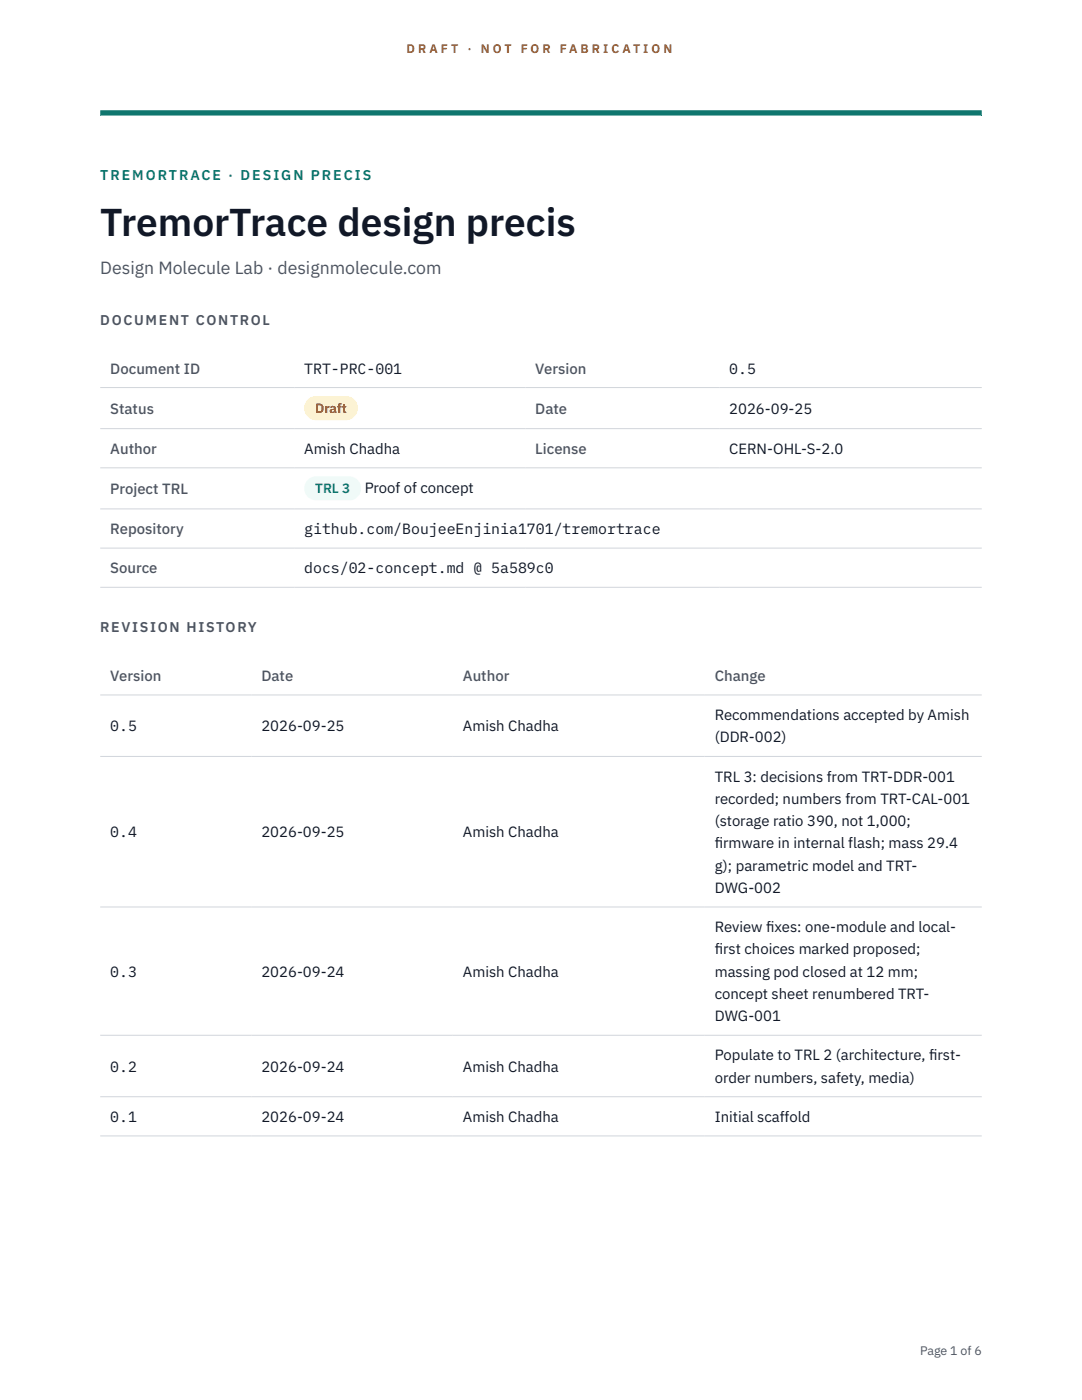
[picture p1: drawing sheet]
<svg xmlns="http://www.w3.org/2000/svg" width="216mm" height="279mm" viewBox="0 0 216 279" stroke-linecap="round" stroke-linejoin="round" font-family="sans-serif">
<defs><g id="words">
<text font-size="7.8" fill="#111827" x="20" y="47.1">TremorTrace design precis</text>
<text font-size="3.5" fill="#4b5563" x="20" y="54.6">Design Molecule Lab · designmolecule.com</text>
<g font-size="3" fill="#4b5563">
<text x="22" y="74.5">Document ID</text>
<text x="106.8" y="74.5">Version</text>
<text x="22" y="82.6">Status</text>
<text x="106.8" y="82.6">Date</text>
<text x="22" y="90.6">Author</text>
<text x="106.8" y="90.6">License</text>
<text x="22" y="98.6">Project TRL</text>
<text x="22" y="106.6">Repository</text>
<text x="22" y="114.4">Source</text>
<text x="22" y="135.9">Version</text>
<text x="52.2" y="135.9">Date</text>
<text x="92.4" y="135.9">Author</text>
<text x="142.6" y="135.9">Change</text>
</g>
<g font-size="3" fill="#111827">
<text x="60.7" y="74.5">TRT-PRC-001</text>
<text x="145.5" y="74.5">0.5</text>
<text x="145.5" y="82.6">2026-09-25</text>
<text x="60.7" y="90.6">Amish Chadha</text>
<text x="145.5" y="90.6">CERN-OHL-S-2.0</text>
<text x="72.8" y="98.5">Proof of concept</text>
<text x="60.7" y="106.6">github.com/BoujeeEnjinia1701/tremortrace</text>
<text x="60.7" y="114.4">docs/02-concept.md @ 5a589c0</text>
<text x="142.6" y="143.7">Recommendations accepted by Amish</text>
<text x="22" y="145.9">0.5</text>
<text x="52.2" y="145.9">2026-09-25</text>
<text x="92.4" y="145.9">Amish Chadha</text>
<text x="142.6" y="148.2">(DDR-002)</text>
<text x="142.6" y="156">TRL 3: decisions from TRT-DDR-001</text>
<text x="142.6" y="160.4">recorded; numbers from TRT-CAL-001</text>
<text x="22" y="167.1">0.4</text>
<text x="52.2" y="167.1">2026-09-25</text>
<text x="92.4" y="167.1">Amish Chadha</text>
<text x="142.6" y="164.9">(storage ratio 390, not 1,000;</text>
<text x="142.6" y="169.3">f</text>
<text x="142.6" y="169.3">irmware in internal flash; mass 29.4</text>
<text x="142.6" y="173.8">g); parametric model and TRT-</text>
<text x="142.6" y="178.2">DWG-002</text>
<text x="142.6" y="186">Review f</text>
<text x="142.6" y="190.5">f</text>
<text x="142.6" y="190.5">irst choices marked proposed;</text>
<text x="152.9" y="186">ixes: one-module and local-</text>
<text x="22" y="194.9">0.3</text>
<text x="52.2" y="194.9">2026-09-24</text>
<text x="92.4" y="194.9">Amish Chadha</text>
<text x="142.6" y="194.9">massing pod closed at 12 mm;</text>
<text x="142.6" y="199.4">concept sheet renumbered TRT-</text>
<text x="142.6" y="203.8">DWG-001</text>
<text x="22" y="213.9">0.2</text>
<text x="52.2" y="213.9">2026-09-24</text>
<text x="92.4" y="213.9">Amish Chadha</text>
<text x="142.6" y="211.6">Populate to TRL 2 (architecture, f</text>
<text x="185.4" y="211.6">irst-</text>
<text x="142.6" y="216.1">order numbers, safety, media)</text>
<text x="22" y="223.9">0.1</text>
<text x="52.2" y="223.9">2026-09-24</text>
<text x="92.4" y="223.9">Amish Chadha</text>
<text x="142.6" y="223.9">Initial scaffold</text>
</g>
<text font-size="2.8" fill="#0f766e" x="20" y="36">TREMORTRACE · DESIGN PRECIS</text>
<g font-size="2.8" fill="#4b5563">
<text x="20" y="64.8">DOCUMENT CONTROL</text>
<text x="20" y="126.2">REVISION HISTORY</text>
</g>
<text font-size="2.7" fill="#92400e" x="62.9" y="82.5">Draft</text>
<text font-size="2.7" fill="#0f766e" x="62.9" y="98.5">TRL 3</text>
<g font-size="2.5" fill="#b45309">
<text x="81.1" y="10.5">D R A F T</text>
<text x="93.3" y="10.5">·</text>
<text x="95.9" y="10.5">N O T</text>
<text x="103.9" y="10.5">F O R</text>
<text x="111.7" y="10.5">F A B R I C A T I O N</text>
</g>
<text font-size="2.5" fill="#4b5563" x="183.6" y="270.3">Page 1 of 6</text>
</g></defs>
<path d="M20 23.1h175.9zM20 22h175.9v1.1h-175.9z" fill-rule="evenodd" fill="#0f766e"/>
<path d="M20 77.3h175.9M20 85.5h175.9M20 93.4h175.9M20 101.6h175.9M20 109.4h175.9M20 117.2h175.9M20 138.7h175.9M20 151h175.9M20 181h175.9M20 206.6h175.9M20 218.9h175.9M20 226.7h175.9" fill="none" stroke="#d1d5db" stroke-width=".2"/>
<path d="M60.7 79h10.7v4.9h-10.7z" fill="#fef3c7"/>
<path d="M60.7 95.1h11.4v4.8h-11.4z" fill="#f0fdfa"/>
<use href="#words"/>
</svg>
